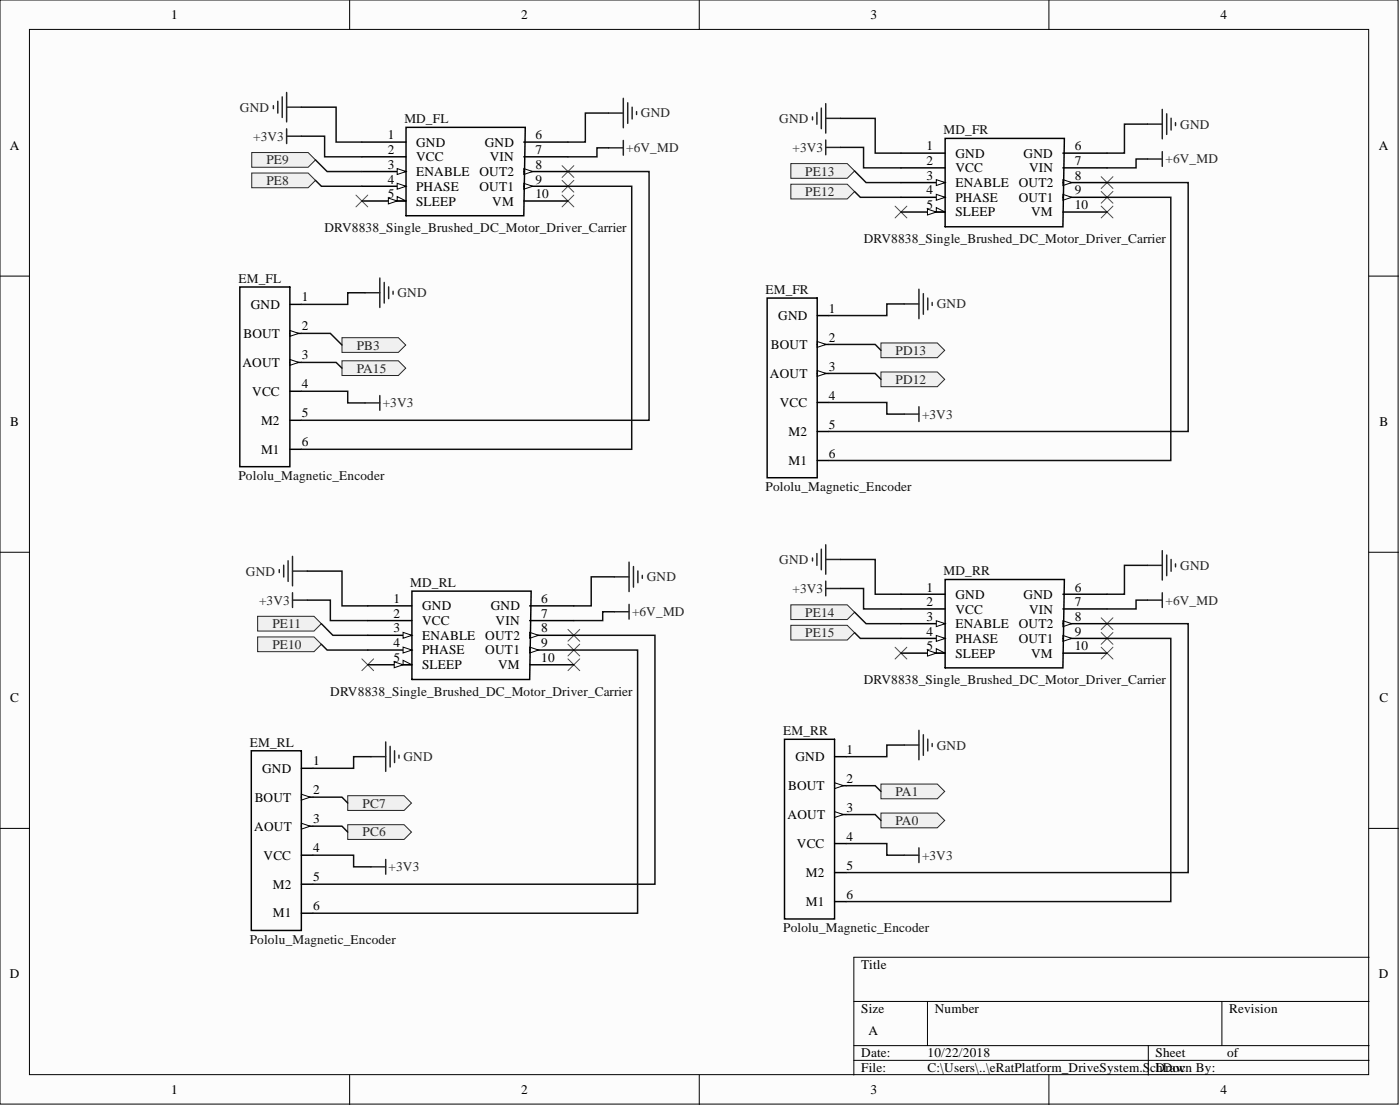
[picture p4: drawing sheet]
<svg xmlns="http://www.w3.org/2000/svg" width="241mm" height="190mm" viewBox="0 0 241 190" stroke-linecap="round" stroke-linejoin="round" font-family="sans-serif">
<defs><g id="words">
<g font-size="2.3">
<text x="29.5" y="3.3">1</text>
<text x="89.8" y="3.3">2</text>
<text x="150" y="3.3">3</text>
<text x="210.3" y="3.3">4</text>
<text x="1.7" y="25.8">A</text>
<text x="66.8" y="24">1</text>
<text x="66.8" y="26.5">2</text>
<text x="66.8" y="29.1">3</text>
<text x="71.7" y="25.3">GND</text>
<text x="71.7" y="27.8">VCC</text>
<text x="83.6" y="25.3">GND</text>
<text x="84.4" y="27.8">VIN</text>
<text x="92.3" y="24">6</text>
<text x="92.3" y="26.5">7</text>
<text x="92.3" y="29.1">8</text>
<text x="159.7" y="25.9">1</text>
<text x="159.7" y="28.4">2</text>
<text x="164.7" y="27.1">GND</text>
<text x="164.7" y="29.7">VCC</text>
<text x="176.4" y="27.1">GND</text>
<text x="177.4" y="29.7">VIN</text>
<text x="185.2" y="25.9">6</text>
<text x="185.2" y="28.4">7</text>
<text x="237.7" y="25.8">A</text>
<text x="66.8" y="31.6">4</text>
<text x="66.8" y="34.2">5</text>
<text x="71.7" y="30.3">ENABLE</text>
<text x="71.7" y="32.9">PHASE</text>
<text x="71.7" y="35.4">SLEEP</text>
<text x="82.6" y="30.3">OUT2</text>
<text x="82.6" y="32.9">OUT1</text>
<text x="84.8" y="35.4">VM</text>
<text x="92.3" y="31.6">9</text>
<text x="92.3" y="34.2">10</text>
<text x="159.7" y="30.9">3</text>
<text x="159.7" y="33.5">4</text>
<text x="164.7" y="32.2">ENABLE</text>
<text x="164.7" y="34.7">PHASE</text>
<text x="175.6" y="32.2">OUT2</text>
<text x="175.6" y="34.7">OUT1</text>
<text x="185.2" y="30.9">8</text>
<text x="185.2" y="33.5">9</text>
<text x="159.7" y="36">5</text>
<text x="164.7" y="37.3">SLEEP</text>
<text x="177.7" y="37.3">VM</text>
<text x="185.2" y="36">10</text>
<text x="43.2" y="53.2">GND</text>
<text x="52" y="51.9">1</text>
<text x="142.9" y="53.9">1</text>
<text x="42" y="58.2">BOUT</text>
<text x="52" y="56.9">2</text>
<text x="134.1" y="55.1">GND</text>
<text x="142.9" y="58.8">2</text>
<text x="41.8" y="63.2">AOUT</text>
<text x="52" y="61.9">3</text>
<text x="132.7" y="65.1">AOUT</text>
<text x="132.9" y="60.1">BOUT</text>
<text x="142.9" y="63.8">3</text>
<text x="43.5" y="68.1">VCC</text>
<text x="52" y="66.9">4</text>
<text x="52" y="71.9">5</text>
<text x="134.4" y="70.1">VCC</text>
<text x="142.9" y="68.8">4</text>
<text x="1.8" y="73.4">B</text>
<text x="45" y="73.1">M2</text>
<text x="52" y="76.9">6</text>
<text x="135.9" y="75.1">M2</text>
<text x="142.9" y="73.8">5</text>
<text x="237.8" y="73.4">B</text>
<text x="45" y="78.1">M1</text>
<text x="135.9" y="80.1">M1</text>
<text x="142.9" y="78.8">6</text>
<text x="159.7" y="101.9">1</text>
<text x="185.2" y="101.9">6</text>
<text x="67.8" y="103.8">1</text>
<text x="67.8" y="106.4">2</text>
<text x="72.7" y="105.1">GND</text>
<text x="72.7" y="107.6">VCC</text>
<text x="84.6" y="105.1">GND</text>
<text x="85.4" y="107.6">VIN</text>
<text x="93.3" y="103.8">6</text>
<text x="93.3" y="106.4">7</text>
<text x="159.7" y="104.4">2</text>
<text x="159.7" y="107">3</text>
<text x="164.7" y="103.2">GND</text>
<text x="164.7" y="105.7">VCC</text>
<text x="176.4" y="103.2">GND</text>
<text x="177.4" y="105.7">VIN</text>
<text x="185.2" y="104.4">7</text>
<text x="185.2" y="107">8</text>
<text x="67.8" y="108.9">3</text>
<text x="67.8" y="111.4">4</text>
<text x="67.8" y="114">5</text>
<text x="72.7" y="110.2">ENABLE</text>
<text x="72.7" y="112.7">PHASE</text>
<text x="83.6" y="110.2">OUT2</text>
<text x="83.6" y="112.7">OUT1</text>
<text x="93.3" y="108.9">8</text>
<text x="93.3" y="111.4">9</text>
<text x="93.3" y="114">10</text>
<text x="159.7" y="109.5">4</text>
<text x="159.7" y="112">5</text>
<text x="164.7" y="108.2">ENABLE</text>
<text x="164.7" y="110.8">PHASE</text>
<text x="164.7" y="113.3">SLEEP</text>
<text x="175.6" y="108.2">OUT2</text>
<text x="175.6" y="110.8">OUT1</text>
<text x="177.7" y="113.3">VM</text>
<text x="185.2" y="109.5">9</text>
<text x="185.2" y="112">10</text>
<text x="72.7" y="115.2">SLEEP</text>
<text x="85.8" y="115.2">VM</text>
<text x="1.8" y="120.9">C</text>
<text x="237.8" y="120.9">C</text>
<text x="54" y="131.8">1</text>
<text x="137.1" y="131.1">GND</text>
<text x="145.9" y="129.8">1</text>
<text x="45.2" y="133.1">GND</text>
<text x="54" y="136.8">2</text>
<text x="135.8" y="136.1">BOUT</text>
<text x="145.9" y="134.9">2</text>
<text x="43.8" y="143.1">AOUT</text>
<text x="43.9" y="138.1">BOUT</text>
<text x="54" y="141.8">3</text>
<text x="135.7" y="141.1">AOUT</text>
<text x="145.9" y="139.9">3</text>
<text x="45.4" y="148.1">VCC</text>
<text x="54" y="146.8">4</text>
<text x="137.4" y="146.1">VCC</text>
<text x="145.9" y="144.8">4</text>
<text x="145.9" y="149.8">5</text>
<text x="47" y="153">M2</text>
<text x="54" y="151.8">5</text>
<text x="138.9" y="151.1">M2</text>
<text x="145.9" y="154.8">6</text>
<text x="47" y="158">M1</text>
<text x="54" y="156.8">6</text>
<text x="138.9" y="156.1">M1</text>
<text x="148.4" y="166.9">Title</text>
<text x="1.7" y="168.5">D</text>
<text x="237.7" y="168.5">D</text>
<text x="148.4" y="174.5">Size</text>
<text x="149.7" y="178.3">A</text>
<text x="161.1" y="174.5">Number</text>
<text x="211.9" y="174.5">Revision</text>
<text x="148.4" y="182.1">Date:</text>
<text x="148.4" y="184.7">File:</text>
<text x="159.9" y="182.1">10/22/2018</text>
<text x="159.9" y="184.7">C:\Users\..\eRatPlatform_DriveSystem.SchDocn By:</text>
<text x="199.2" y="182.1">Sheet</text>
<text x="199.2" y="184.7">Draw</text>
<text x="211.5" y="182.1">of</text>
<text x="29.5" y="188.5">1</text>
<text x="89.8" y="188.5">2</text>
<text x="150" y="188.5">3</text>
<text x="210.3" y="188.5">4</text>
</g>
<g font-size="2.3" fill="#262626">
<text x="41.4" y="19.3">GND</text>
<text x="110.5" y="20.2">GND</text>
<text x="134.3" y="21.1">GND</text>
<text x="203.4" y="22.1">GND</text>
<text x="43.6" y="24.3">+3V3</text>
<text x="45.9" y="28.3">PE9</text>
<text x="107.9" y="26.2">+6V_MD</text>
<text x="136.6" y="26.1">+3V3</text>
<text x="200.9" y="28.2">+6V_MD</text>
<text x="45.9" y="31.9">PE8</text>
<text x="138.8" y="30.3">PE13</text>
<text x="138.8" y="33.7">PE12</text>
<text x="68.5" y="51.2">GND</text>
<text x="161.5" y="53.1">GND</text>
<text x="61.5" y="64.2">PA15</text>
<text x="61.5" y="60.2">PB3</text>
<text x="154.4" y="61.1">PD13</text>
<text x="66" y="70.2">+3V3</text>
<text x="154.4" y="66.1">PD12</text>
<text x="158.9" y="72.1">+3V3</text>
<text x="42.4" y="99.2">GND</text>
<text x="111.5" y="100.1">GND</text>
<text x="134.3" y="97.2">GND</text>
<text x="203.4" y="98.2">GND</text>
<text x="44.7" y="104.2">+3V3</text>
<text x="108.9" y="106.1">+6V_MD</text>
<text x="136.6" y="102.1">+3V3</text>
<text x="138.8" y="106.2">PE14</text>
<text x="200.9" y="104.2">+6V_MD</text>
<text x="46.9" y="108.2">PE11</text>
<text x="46.9" y="111.8">PE10</text>
<text x="138.8" y="109.7">PE15</text>
<text x="69.5" y="131.1">GND</text>
<text x="161.5" y="129.1">GND</text>
<text x="154.4" y="137.1">PA1</text>
<text x="62.5" y="139.1">PC7</text>
<text x="154.4" y="142.1">PA0</text>
<text x="62.5" y="144.1">PC6</text>
<text x="158.9" y="148.1">+3V3</text>
<text x="67" y="150.1">+3V3</text>
</g>
<g font-size="2.3" fill="#0e0e0e">
<text x="69.7" y="21.2">MD_FL</text>
<text x="162.6" y="23.1">MD_FR</text>
<text x="55.9" y="39.9">DRV8838_Single_Brushed_DC_Motor_Driver_Carrier</text>
<text x="148.9" y="41.8">DRV8838_Single_Brushed_DC_Motor_Driver_Carrier</text>
<text x="41.1" y="48.7">EM_FL</text>
<text x="131.9" y="50.6">EM_FR</text>
<text x="41.1" y="82.7">Pololu_Magnetic_Encoder</text>
<text x="131.9" y="84.6">Pololu_Magnetic_Encoder</text>
<text x="70.7" y="101">MD_RL</text>
<text x="162.6" y="99.1">MD_RR</text>
<text x="56.9" y="119.8">DRV8838_Single_Brushed_DC_Motor_Driver_Carrier</text>
<text x="148.9" y="117.9">DRV8838_Single_Brushed_DC_Motor_Driver_Carrier</text>
<text x="43.1" y="128.6">EM_RL</text>
<text x="135" y="126.6">EM_RR</text>
<text x="135" y="160.6">Pololu_Magnetic_Encoder</text>
<text x="43.1" y="162.6">Pololu_Magnetic_Encoder</text>
</g>
</g></defs>
<g fill="#fcfcfc" stroke="#000" stroke-width=".17">
<path d="M0 0h241v190.2h-241z"/>
<path d="M5.1 5.1h230.8v180h-230.8z"/>
</g>
<g fill="none" stroke="#000" stroke-width=".17">
<path d="M60.3 0v5.1M120.5 0v5.1M180.8 0v5.1M0 47.6h5.1M236 47.6h5.1M0 95.1h5.1M236 95.1h5.1M0 142.7h5.1M236 142.7h5.1M147.2 172.5h88.8M159.9 172.5v7.6M210.6 172.5v7.6"/>
<path d="M236 164.9h-88.8v20.3M60.3 185.2v5M120.5 185.2v5M147.2 180.1h88.8M147.2 182.6h88.8M180.8 185.2v5M197.9 180.1v5.1"/>
</g>
<g fill="none" stroke="#262626" stroke-width=".25">
<path d="M47.1 18.2v.5M47.9 17.4v2.1M48.6 16.7v3.5M49.4 15.9v5.1M49.4 18.5h2.5M104.9 19.5h2.5M107.4 16.9v5.1M108.2 17.7v3.6M109 18.5v2M109.7 19.2v.5M49.4 22.2v2.5M49.4 23.5h2.5"/>
<path d="M104.9 25.5h2.5M107.4 24.2v2.5M62.9 50.4h2.6M65.5 47.9v5.1M66.2 48.6v3.6M67 49.4v2M67.7 50.2v.5M62.9 69.4h2.6M65.5 68.1v2.6"/>
</g>
<path d="M96.9 33.6l2 2M98.9 33.6l-2 2" fill="none" stroke="#4c4c4c" stroke-width=".17"/>
<g fill="#f0f0f0" stroke="#262626" stroke-width=".17">
<path d="M58.9 62.1h9.8l1.2 1.3-1.2 1.3h-9.8z" fill-rule="evenodd"/>
<path d="M58.9 58.2h9.8l1.2 1.2-1.2 1.3h-9.8z" fill-rule="evenodd"/>
<path d="M43.4 26.3h9.7l1.3 1.2-1.3 1.3h-9.7z" fill-rule="evenodd"/>
<path d="M43.4 29.8h9.7l1.3 1.3-1.3 1.2h-9.7z" fill-rule="evenodd"/>
</g>
<path d="M61.4 33.6l2 2M63.4 33.6l-2 2M189.8 35.5l2 2M191.8 35.5l-2 2" fill="none" stroke="#4c4c4c" stroke-width=".17"/>
<g fill="none" stroke="#262626" stroke-width=".25">
<path d="M140.8 19.4v2M141.6 18.6v3.6M142.3 17.9v5M200.3 18.8v5.1M201.1 19.6v3.6M140 20.1v.5M142.3 24.1v2.6M142.3 25.4h2.6M142.3 20.4h2.6M197.8 27.4h2.5M197.8 21.4h2.5M200.3 26.1v2.6"/>
<path d="M201.8 20.4v2M202.6 21.1v.5M155.8 52.4h2.6M158.4 49.8v5.1M159.1 50.6v3.5M159.9 51.3v2.1M160.7 52.1v.5M155.8 71.3h2.6M158.4 70.1v2.5"/>
</g>
<g fill="#f0f0f0" stroke="#262626" stroke-width=".17">
<path d="M151.8 64.1h9.8l1.2 1.2-1.2 1.3h-9.8z" fill-rule="evenodd"/>
<path d="M151.8 59.1h9.8l1.2 1.2-1.2 1.3h-9.8z" fill-rule="evenodd"/>
<path d="M136.3 28.2h9.7l1.3 1.2-1.3 1.3h-9.7z" fill-rule="evenodd"/>
<path d="M136.3 31.7h9.7l1.3 1.3-1.3 1.3h-9.7z" fill-rule="evenodd"/>
</g>
<path d="M154.3 35.5l2 2M156.3 35.5l-2 2M97.9 113.5l2 2M99.9 113.5l-2 2" fill="none" stroke="#4c4c4c" stroke-width=".17"/>
<g fill="none" stroke="#262626" stroke-width=".25">
<path d="M48.1 98.1v.5M48.9 97.4v2M49.7 96.6v3.5M50.4 95.8v5.1M50.4 98.4h2.6M105.9 99.4h2.5M108.4 96.8v5.1M109.2 97.6v3.5M109.9 98.3v2.1M110.7 99.1v.5M50.4 102.1v2.5M50.4 103.4h2.6"/>
<path d="M105.9 105.4h2.5M108.4 104.1v2.5M63.9 130.3h2.6M66.5 127.8v5.1M67.2 128.6v3.5M68 129.3v2M68.8 130.1v.5M63.9 149.3h2.6M66.5 148v2.6"/>
</g>
<g fill="#f0f0f0" stroke="#262626" stroke-width=".17">
<path d="M59.9 142.1h9.8l1.2 1.2-1.2 1.3h-9.8z" fill-rule="evenodd"/>
<path d="M59.9 137.1h9.8l1.2 1.2-1.2 1.3h-9.8z" fill-rule="evenodd"/>
<path d="M44.4 106.2h9.7l1.3 1.2-1.3 1.3h-9.7z" fill-rule="evenodd"/>
<path d="M44.4 109.7h9.7l1.3 1.3-1.3 1.2h-9.7z" fill-rule="evenodd"/>
</g>
<path d="M62.4 113.5l2 2M64.4 113.5l-2 2M189.8 111.5l2 2M191.8 111.5l-2 2" fill="none" stroke="#4c4c4c" stroke-width=".17"/>
<g fill="none" stroke="#262626" stroke-width=".25">
<path d="M140 96.1v.5M140.8 95.3v2.1M141.6 94.6v3.5M142.3 93.8v5.1M142.3 96.4h2.6M197.8 97.4h2.5M200.3 94.8v5.1M201.1 95.6v3.6M201.8 96.4v2M202.6 97.1v.5M142.3 100.1v2.5M142.3 101.4h2.6"/>
<path d="M197.8 103.4h2.5M200.3 102.1v2.5M155.8 128.3h2.6M158.4 125.8v5.1M159.1 126.6v3.5M159.9 127.3v2M160.7 128.1v.5M155.8 147.3h2.6M158.4 146v2.6"/>
</g>
<g fill="#f0f0f0" stroke="#262626" stroke-width=".17">
<path d="M151.8 140h9.8l1.2 1.3-1.2 1.3h-9.8z" fill-rule="evenodd"/>
<path d="M151.8 135h9.8l1.2 1.3-1.2 1.3h-9.8z" fill-rule="evenodd"/>
<path d="M136.3 104.2h9.7l1.3 1.2-1.3 1.3h-9.7z" fill-rule="evenodd"/>
<path d="M136.3 107.7h9.7l1.3 1.3-1.3 1.2h-9.7z" fill-rule="evenodd"/>
</g>
<g fill="none" stroke="#4c4c4c" stroke-width=".17">
<path d="M96.9 31.1l2 2M96.9 28.5l2 2.1M98.9 31.1l-2 2M98.9 28.5l-2 2.1M189.8 30.4l2 2.1M189.8 33l2 2M191.8 30.4l-2 2.1M191.8 33l-2 2M97.9 108.4l2 2M97.9 111l2 2M99.9 108.4l-2 2M99.9 111l-2 2"/>
<path d="M154.3 111.5l2 2M156.3 111.5l-2 2M189.8 106.4l2 2M189.8 108.9l2 2.1M191.8 106.4l-2 2M191.8 108.9l-2 2.1"/>
</g>
<path d="M140.8 54.4h2.1M140.8 59.3h2.1" fill="none" stroke="#000" stroke-width=".25"/>
<path d="M140.8 58.8l1.6 .5-1.6 .5z" fill="#fcfcfc"/>
<path d="M140.8 58.8l1.6 .5-1.6 .5z" fill="none" stroke="#000" stroke-width=".17"/>
<path d="M140.8 64.3h2.1" fill="none" stroke="#000" stroke-width=".25"/>
<path d="M140.8 63.8l1.6 .5-1.6 .5z" fill="#fcfcfc"/>
<path d="M140.8 63.8l1.6 .5-1.6 .5z" fill="none" stroke="#000" stroke-width=".17"/>
<path d="M132.2 51.3h8.6v31h-8.6zM140.8 69.3h2.1M140.8 74.3h2.1M140.8 79.3h2.1M143.8 130.3h2M143.8 135.3h2" fill="none" stroke="#000" stroke-width=".25"/>
<path d="M143.8 134.8l1.6 .5-1.6 .5z" fill="#fcfcfc"/>
<path d="M143.8 134.8l1.6 .5-1.6 .5z" fill="none" stroke="#000" stroke-width=".17"/>
<path d="M143.8 140.3h2" fill="none" stroke="#000" stroke-width=".25"/>
<path d="M143.8 139.8l1.6 .5-1.6 .5z" fill="#fcfcfc"/>
<path d="M143.8 139.8l1.6 .5-1.6 .5z" fill="none" stroke="#000" stroke-width=".17"/>
<path d="M51.9 132.3h2M51.9 137.3h2M135.2 127.3h8.6v31h-8.6zM143.8 145.3h2M143.8 150.3h2M143.8 155.3h2" fill="none" stroke="#000" stroke-width=".25"/>
<path d="M51.9 136.8l1.6 .5-1.6 .5z" fill="#fcfcfc"/>
<path d="M51.9 136.8l1.6 .5-1.6 .5z" fill="none" stroke="#000" stroke-width=".17"/>
<path d="M51.9 142.3h2" fill="none" stroke="#000" stroke-width=".25"/>
<path d="M51.9 141.8l1.6 .5-1.6 .5z" fill="#fcfcfc"/>
<path d="M51.9 141.8l1.6 .5-1.6 .5z" fill="none" stroke="#000" stroke-width=".17"/>
<path d="M50 52.4h1.9M50 57.4h1.9M43.3 129.3h8.6v31h-8.6zM51.9 147.3h2M51.9 152.3h2M51.9 157.3h2" fill="none" stroke="#000" stroke-width=".25"/>
<path d="M50 56.9l1.5 .5-1.5 .5z" fill="#fcfcfc"/>
<path d="M50 56.9l1.5 .5-1.5 .5z" fill="none" stroke="#000" stroke-width=".17"/>
<path d="M50 62.4h1.9" fill="none" stroke="#000" stroke-width=".25"/>
<path d="M50 61.9l1.5 .5-1.5 .5z" fill="#fcfcfc"/>
<path d="M50 61.9l1.5 .5-1.5 .5z" fill="none" stroke="#000" stroke-width=".17"/>
<path d="M62.4 24.5h7.6M62.4 27h7.6M62.4 29.5h7.6M41.3 49.4h8.7v31h-8.7zM50 67.4h1.9M50 72.4h1.9M50 77.4h1.9" fill="none" stroke="#000" stroke-width=".25"/>
<path d="M68.5 29l1.5 .5-1.5 .6z" fill="#fcfcfc"/>
<path d="M68.5 29l1.5 .5-1.5 .6z" fill="none" stroke="#000" stroke-width=".17"/>
<path d="M62.4 32.1h7.6" fill="none" stroke="#000" stroke-width=".25"/>
<path d="M68.5 31.6l1.5 .5-1.5 .5z" fill="#fcfcfc"/>
<path d="M68.5 31.6l1.5 .5-1.5 .5zM68.5 33.9l1.5 .7h-1.5z" fill="none" stroke="#000" stroke-width=".17"/>
<path d="M62.4 34.6h7.6" fill="none" stroke="#000" stroke-width=".25"/>
<path d="M66.9 34.1l1.6 .5-1.6 .5z" fill="#fcfcfc"/>
<path d="M66.9 34.1l1.6 .5-1.6 .5z" fill="none" stroke="#000" stroke-width=".17"/>
<path d="M90.3 24.5h7.6M90.3 27h7.6M90.3 29.5h7.6" fill="none" stroke="#000" stroke-width=".25"/>
<path d="M90.3 29l1.5 .5-1.5 .6z" fill="#fcfcfc"/>
<path d="M90.3 29l1.5 .5-1.5 .6z" fill="none" stroke="#000" stroke-width=".17"/>
<path d="M90.3 32.1h7.6" fill="none" stroke="#000" stroke-width=".25"/>
<path d="M90.3 31.6l1.5 .5-1.5 .5z" fill="#fcfcfc"/>
<path d="M90.3 31.6l1.5 .5-1.5 .5z" fill="none" stroke="#000" stroke-width=".17"/>
<path d="M70 21.9h20.5l-.2 15.3h-20.3zM90.3 34.6h7.6M63.4 104.4h7.6M63.4 106.9h7.6M63.4 109.4h7.6" fill="none" stroke="#000" stroke-width=".25"/>
<g fill="none" stroke="#0e0e0e" stroke-width=".25">
<path d="M51.9 18.5h6v6h4.5M104.9 19.5h-4v5h-3M51.9 23.5h4v3.5h6.5M54.4 27.5l2 2h6M54.4 31.1l1 1h7M97.9 32.1h11v45.3h-57M97.9 29.5h14v42.9h-60M104.9 25.5h-2v1.5h-5M144.9 20.4h5.9v6h4.5M144.9 25.4h3.9v3.5h6.5M147.3 29.4l2 2h6M147.3 33l1 1h7"/>
<path d="M190.8 34h11v45.3h-58.9M190.8 31.4h14v42.9h-61.9M197.8 27.4h-2v1.5h-5M197.8 21.4h-4v5h-3M51.9 57.4h5l2 2M62.9 50.4h-3v2h-8M142.9 59.3h7.9l1 1M155.8 52.4h-2.9v2h-10M51.9 67.4h8v2h3M51.9 62.4h6l1 1M142.9 69.3h10v2h2.9M142.9 64.3h7.9l1 1"/>
<path d="M53 98.4h5.9v6h4.5M105.9 99.4h-4v5h-3M144.9 96.4h5.9v6h4.5M197.8 97.4h-4v5h-3M53 103.4h3.9v3.5h6.5M55.4 107.4l2 2h6M55.4 111l1 1h7M98.9 112h11v45.3h-56M98.9 109.4h14v42.9h-59M105.9 105.4h-2v1.5h-5M144.9 101.4h3.9v3.5h6.5M147.3 105.4l2 2h6"/>
<path d="M147.3 109l1 1h7M190.8 110h11v45.3h-56M190.8 107.4h14v42.9h-59M197.8 103.4h-2v1.5h-5M53.9 137.3h5l1 1M63.9 130.3h-3v2h-7M145.8 135.3h5l1 1M155.8 128.3h-2.9v2h-7.1M53.9 147.3h7v2h3M53.9 142.3h5l1 1M145.8 145.3h7.1v2h2.9M145.8 140.3h5l1 1"/>
</g>
<path d="M69.5 108.9l1.5 .5-1.5 .5z" fill="#fcfcfc"/>
<path d="M69.5 108.9l1.5 .5-1.5 .5z" fill="none" stroke="#000" stroke-width=".17"/>
<path d="M63.4 112h7.6" fill="none" stroke="#000" stroke-width=".25"/>
<path d="M69.5 111.5l1.5 .5-1.5 .5z" fill="#fcfcfc"/>
<path d="M69.5 111.5l1.5 .5-1.5 .5zM69.5 113.7l1.5 .8h-1.5z" fill="none" stroke="#000" stroke-width=".17"/>
<path d="M63.4 114.5h7.6" fill="none" stroke="#000" stroke-width=".25"/>
<path d="M68 114l1.5 .5-1.5 .5z" fill="#fcfcfc"/>
<path d="M68 114l1.5 .5-1.5 .5z" fill="none" stroke="#000" stroke-width=".17"/>
<path d="M91.3 104.4h7.6M91.3 106.9h7.6M91.3 109.4h7.6" fill="none" stroke="#000" stroke-width=".25"/>
<path d="M91.3 108.9l1.5 .5-1.5 .5z" fill="#fcfcfc"/>
<path d="M91.3 108.9l1.5 .5-1.5 .5z" fill="none" stroke="#000" stroke-width=".17"/>
<path d="M91.3 112h7.6" fill="none" stroke="#000" stroke-width=".25"/>
<path d="M91.3 111.5l1.5 .5-1.5 .5z" fill="#fcfcfc"/>
<path d="M91.3 111.5l1.5 .5-1.5 .5z" fill="none" stroke="#000" stroke-width=".17"/>
<path d="M155.3 26.4h7.6M155.3 28.9h7.6M155.3 31.4h7.6M71 101.8h20.5l-.2 15.2h-20.3zM91.3 114.5h7.6" fill="none" stroke="#000" stroke-width=".25"/>
<path d="M161.4 30.9l1.5 .5-1.5 .6z" fill="#fcfcfc"/>
<path d="M161.4 30.9l1.5 .5-1.5 .6z" fill="none" stroke="#000" stroke-width=".17"/>
<path d="M155.3 34h7.6" fill="none" stroke="#000" stroke-width=".25"/>
<path d="M161.4 33.5l1.5 .5-1.5 .5z" fill="#fcfcfc"/>
<path d="M161.4 33.5l1.5 .5-1.5 .5zM161.4 35.8l1.5 .7h-1.5z" fill="none" stroke="#000" stroke-width=".17"/>
<path d="M155.3 36.5h7.6" fill="none" stroke="#000" stroke-width=".25"/>
<path d="M159.9 36l1.5 .5-1.5 .5z" fill="#fcfcfc"/>
<path d="M159.9 36l1.5 .5-1.5 .5z" fill="none" stroke="#000" stroke-width=".17"/>
<path d="M183.2 26.4h7.6M183.2 28.9h7.6M183.2 31.4h7.6" fill="none" stroke="#000" stroke-width=".25"/>
<path d="M183.2 30.9l1.5 .5-1.5 .6z" fill="#fcfcfc"/>
<path d="M183.2 30.9l1.5 .5-1.5 .6z" fill="none" stroke="#000" stroke-width=".17"/>
<path d="M183.2 34h7.6" fill="none" stroke="#000" stroke-width=".25"/>
<path d="M183.2 33.5l1.5 .5-1.5 .5z" fill="#fcfcfc"/>
<path d="M183.2 33.5l1.5 .5-1.5 .5z" fill="none" stroke="#000" stroke-width=".17"/>
<path d="M162.9 23.8h20.6l-.3 15.3h-20.3zM183.2 36.5h7.6M155.3 102.4h7.6M155.3 104.9h7.6M155.3 107.4h7.6" fill="none" stroke="#000" stroke-width=".25"/>
<path d="M161.4 106.9l1.5 .5-1.5 .5z" fill="#fcfcfc"/>
<path d="M161.4 106.9l1.5 .5-1.5 .5z" fill="none" stroke="#000" stroke-width=".17"/>
<path d="M155.3 110h7.6" fill="none" stroke="#000" stroke-width=".25"/>
<path d="M161.4 109.5l1.5 .5-1.5 .5z" fill="#fcfcfc"/>
<path d="M161.4 109.5l1.5 .5-1.5 .5zM161.4 111.7l1.5 .8h-1.5z" fill="none" stroke="#000" stroke-width=".17"/>
<path d="M155.3 112.5h7.6" fill="none" stroke="#000" stroke-width=".25"/>
<path d="M159.9 112l1.5 .5-1.5 .5z" fill="#fcfcfc"/>
<path d="M159.9 112l1.5 .5-1.5 .5z" fill="none" stroke="#000" stroke-width=".17"/>
<path d="M183.2 102.4h7.6M183.2 104.9h7.6M183.2 107.4h7.6" fill="none" stroke="#000" stroke-width=".25"/>
<path d="M183.2 106.9l1.5 .5-1.5 .5z" fill="#fcfcfc"/>
<path d="M183.2 106.9l1.5 .5-1.5 .5z" fill="none" stroke="#000" stroke-width=".17"/>
<path d="M183.2 110h7.6" fill="none" stroke="#000" stroke-width=".25"/>
<path d="M183.2 109.5l1.5 .5-1.5 .5z" fill="#fcfcfc"/>
<path d="M183.2 109.5l1.5 .5-1.5 .5z" fill="none" stroke="#000" stroke-width=".17"/>
<path d="M162.9 99.8h20.6l-.3 15.2h-20.3zM183.2 112.5h7.6" fill="none" stroke="#000" stroke-width=".25"/>
<use href="#words"/>
</svg>
